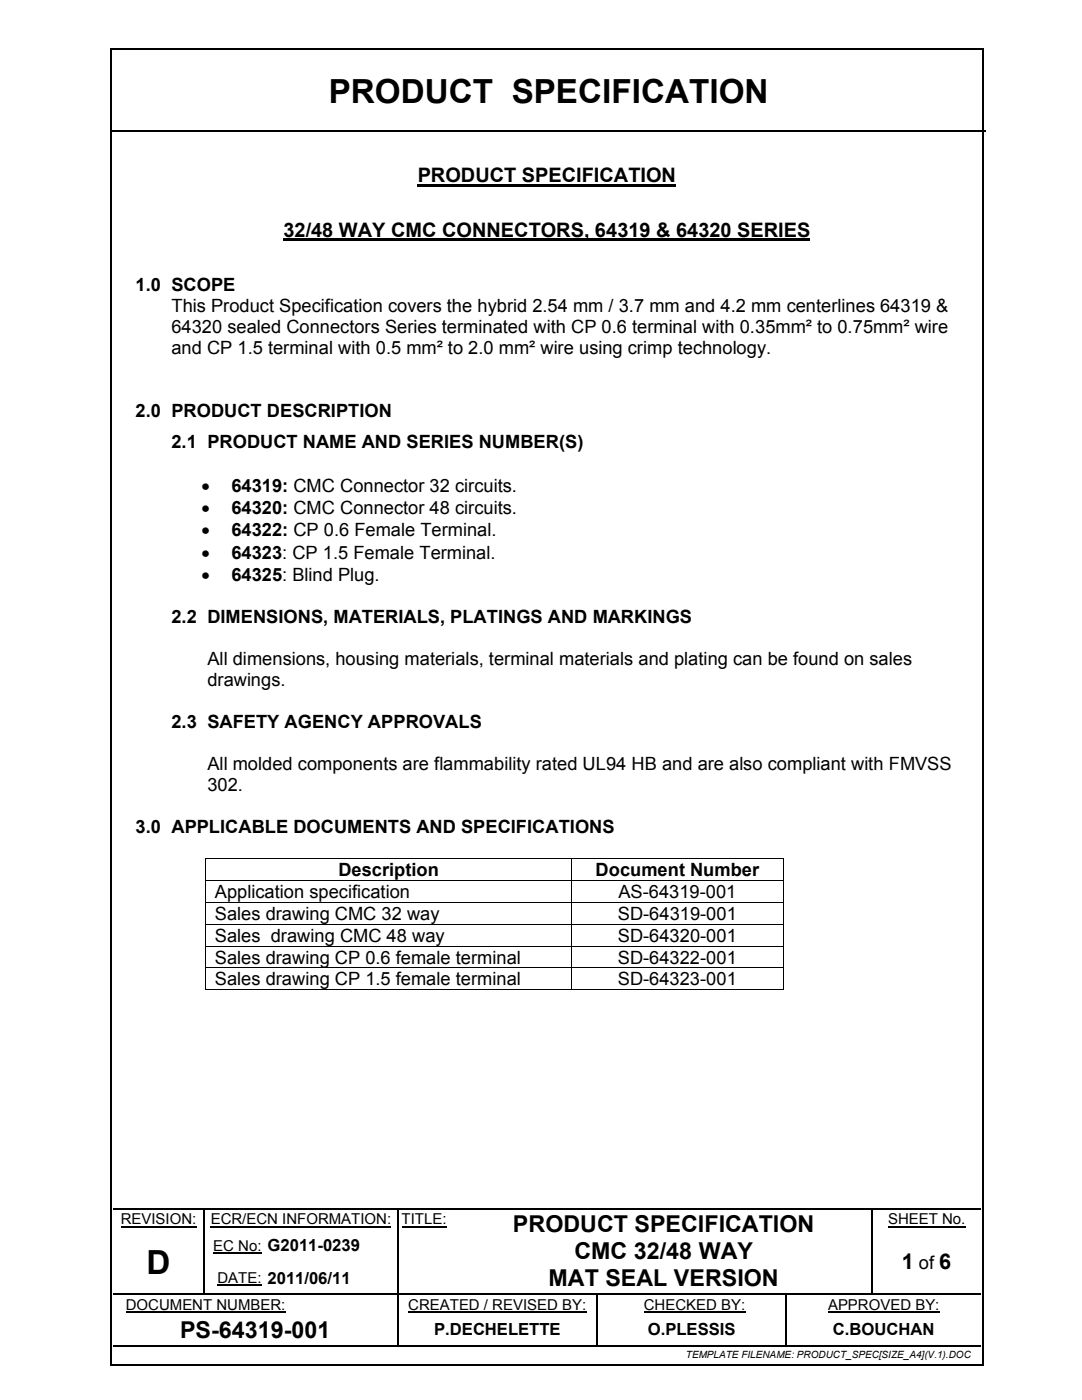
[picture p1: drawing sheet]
<svg xmlns="http://www.w3.org/2000/svg" width="216mm" height="279mm" viewBox="0 0 216 279" stroke-linecap="round" stroke-linejoin="round" font-family="sans-serif">
<defs><g id="words">
<g font-size="6.6">
<text x="65.6" y="20.5">PRODUCT SPECIFICATION</text>
<text x="29.2" y="254.2">D</text>
</g>
<g font-size="4.6">
<text x="102.4" y="245.9">PRODUCT SPECIFICATION</text>
<text x="114.6" y="251.3">CMC 32/48 WAY</text>
<text x="109.5" y="256.6">MAT SEAL VERSION</text>
<text x="35.9" y="267">PS-64319-001</text>
</g>
<g font-size="4.3">
<text x="180" y="253.3">1</text>
<text x="187.4" y="253.3">6</text>
</g>
<g font-size="4">
<text x="83.4" y="36.4">PRODUCT SPECIFICATION</text>
<text x="56.6" y="47.2">32/48 WAY CMC CONNECTORS, 64319 &amp; 64320 SERIES</text>
</g>
<g font-size="3.6">
<text x="27.1" y="58">1.0 SCOPE</text>
<text x="34.2" y="62.2">This Product Specification covers the hybrid 2.54 mm / 3.7 mm and 4.2 mm centerlines 64319 &amp;</text>
<text x="34.2" y="66.4">64320 sealed Connectors Series terminated with CP 0.6 terminal with 0.35mm² to 0.75mm² wire</text>
<text x="34.2" y="70.6">and CP 1.5 terminal with 0.5 mm² to 2.0 mm² wire using crimp technology.</text>
<text x="27.1" y="83.2">2.0 PRODUCT DESCRIPTION</text>
<text x="34.2" y="89.5">2.1 PRODUCT NAME AND SERIES NUMBER(S)</text>
<text x="40.2" y="98.1">•</text>
<text x="46.2" y="98.1">64319: CMC Connector 32 circuits.</text>
<text x="40.2" y="102.6">•</text>
<text x="40.2" y="107">•</text>
<text x="46.2" y="102.6">64320: CMC Connector 48 circuits.</text>
<text x="46.2" y="107">64322: CP 0.6 Female Terminal.</text>
<text x="40.2" y="111.5">•</text>
<text x="46.2" y="111.5">64323: CP 1.5 Female Terminal.</text>
<text x="40.2" y="115.9">•</text>
<text x="46.2" y="115.9">64325: Blind Plug.</text>
<text x="34.2" y="124.3">2.2 DIMENSIONS, MATERIALS, PLATINGS AND MARKINGS</text>
<text x="41.4" y="132.7">All dimensions, housing materials, terminal materials and plating can be found on sales</text>
<text x="41.4" y="136.9">drawings.</text>
<text x="34.2" y="145.3">2.3 SAFETY AGENCY APPROVALS</text>
<text x="41.4" y="153.7">All molded components are flammability rated UL94 HB and are also compliant with FMVSS</text>
<text x="41.4" y="157.9">302.</text>
<text x="27.1" y="166.3">3.0 APPLICABLE DOCUMENTS AND SPECIFICATIONS</text>
<text x="42.9" y="179.2">Application specification</text>
<text x="67.5" y="174.8">Description</text>
<text x="118.9" y="174.8">Document Number</text>
<text x="123.4" y="179.2">AS-64319-001</text>
<text x="42.9" y="183.6">Sales drawing CMC 32 way</text>
<text x="123.3" y="183.6">SD-64319-001</text>
<text x="42.9" y="187.9">Sales drawing CMC 48 way</text>
<text x="123.3" y="187.9">SD-64320-001</text>
<text x="42.9" y="192.3">Sales drawing CP 0.6 female terminal</text>
<text x="42.9" y="196.7">Sales drawing CP 1.5 female terminal</text>
<text x="123.3" y="192.3">SD-64322-001</text>
<text x="123.3" y="196.7">SD-64323-001</text>
<text x="183.4" y="253.3">of</text>
</g>
<g font-size="3.3">
<text x="86.6" y="266.4">P.DECHELETTE</text>
<text x="129.3" y="266.4">O.PLESSIS</text>
<text x="166.2" y="266.4">C.BOUCHAN</text>
</g>
<g font-size="3">
<text x="24.1" y="244.4">REVISION:</text>
<text x="42.1" y="244.4">ECR/ECN INFORMATION:</text>
<text x="80.1" y="244.4">TITLE:</text>
<text x="177.2" y="244.4">SHEET No.</text>
<text x="42.6" y="249.6">EC No: G2011-0239</text>
<text x="43.4" y="256.1">DATE: 2011/06/11</text>
<text x="25.1" y="261.3">DOCUMENT NUMBER:</text>
<text x="81.5" y="261.3">CREATED / REVISED BY:</text>
<text x="128.5" y="261.3">CHECKED BY:</text>
<text x="165.2" y="261.3">APPROVED BY:</text>
</g>
<text font-size="2" x="136.9" y="271">TEMPLATE FILENAME: PRODUCT_SPEC[SIZE_A4](V.1).DOC</text>
</g></defs>
<path d="M22 26.2h174.7M22.6 241.2h18M40.9 241.2h38.4M79.6 241.2h11.2M91.1 241.2h82.8M174.3 241.2h21.4M22.6 268.6h56.7M79.4 262.6v5.8M79.6 268.6h39.3M119.1 262.6v5.8M119.3 268.6h37.5M157.1 268.6h38.6" fill="none" stroke="#000" stroke-width=".32"/>
<path d="M24.1 244.8h15.1M42.1 244.8h36M42.6 250h9.6M80.1 244.8h9M177.2 244.8h15.4M25.1 261.8h31.9M81.5 261.8h35.5M128.5 261.8h20.2M165.2 261.8h22.3" fill="none" stroke="#000" stroke-width=".21"/>
<g fill="#000">
<path d="M40.6 241.4h.3v.2h-.3zM40.6 241h.3v.4h-.3zM40.6 245.1h.3v.9h-.3zM40.6 251.6h.3v.9h-.3zM40.6 258.1h.3v.2h-.3zM52.2 258.1h.2v.2h-.2zM79.3 241.4h.2v.2h-.2zM79.3 241h.3v.4h-.3zM79.3 245.1h.2v.9h-.2zM79.3 251.6h.2v.9h-.2zM79.3 258.1h.2v.5h-.2zM90.8 241h.3v.4h-.3z"/>
<path d="M90.8 258.1h.2v.2h-.2zM119 258.3h.2v.3h-.2zM119 258.1h.2v.2h-.2zM156.8 258.3h.3v.3h-.3zM156.8 258.1h.3v.2h-.3zM173.9 241.4h.3v.2h-.3zM173.9 241h.4v.4h-.4zM173.9 245.1h.3v.9h-.3zM173.9 251.6h.3v.9h-.3zM173.9 258.1h.3v.2h-.3zM79.3 262.1h.3v.5h-.3zM79.3 268.4h.3v.3h-.3z"/>
<path d="M118.9 262.1h.4v.5h-.4zM118.9 268.4h.4v.3h-.4zM156.8 262.1h.3v.5h-.3zM156.8 268.4h.3v.3h-.3z"/>
</g>
<g fill="none" stroke="#000" stroke-width=".25">
<path d="M22.6 258.2h18M40.7 241.6v3.5M40.7 246v5.6M40.7 252.5v5.6M40.9 258.2h11.3M52.4 258.2h26.9M79.5 258.2h11.3M91 258.2h28M119.2 258.2h37.6M156.9 258.6v3.5M157.1 258.2h16.8M174.1 241.6v3.5"/>
<path d="M174.1 246v5.6M174.1 252.5v5.6M174.2 258.2h21.5M156.9 262.6v5.8"/>
</g>
<path d="M43.4 256.5h8.8M79.4 241.6v3.5M79.4 246v5.6M79.4 252.5v5.6M79.4 258.6v3.5M119.1 258.6v3.5" fill="none" stroke="#000" stroke-width=".23"/>
<path d="M27.1 11.5h17.7v13.3h-17.7z" fill-rule="evenodd" fill="#fff"/>
<path d="M83.4 37h51.5" fill="none" stroke="#000" stroke-width=".4"/>
<path d="M56.6 47.9h105.1" fill="none" stroke="#000" stroke-width=".42"/>
<g fill="#000">
<path d="M21.9 9.7h.4v.3h-.4zM196 9.7h.3v.3h-.3zM41 171.3h.2v.1h-.2zM41 175.6h.2v.2h-.2zM114 171.3h.1v.1h-.1zM114 175.6h.1v.2h-.1zM156.3 171.3h.1v.1h-.1zM156.3 175.6h.1v.2h-.1zM41 180h.2v.1h-.2zM41 184.3h.2v.2h-.2zM41 188.7h.2v.2h-.2zM41 193.1h.2v.2h-.2z"/>
<path d="M41 197.4h.2v.2h-.2zM114 180h.1v.1h-.1zM114 184.3h.1v.2h-.1zM114 188.7h.1v.2h-.1zM114 193.1h.1v.2h-.1zM114 197.4h.1v.2h-.1zM156.3 180h.1v.1h-.1zM156.3 184.3h.1v.2h-.1zM156.3 188.7h.1v.2h-.1zM156.3 193.1h.1v.2h-.1zM156.3 197.4h.1v.2h-.1zM21.9 272.2h.4v.3h-.4z"/>
<path d="M196 272.2h.3v.3h-.3z"/>
</g>
<g fill="none" stroke="#000" stroke-width=".2">
<path d="M41.1 171.4v4.2M41.1 175.8v4.2M41.2 171.3h72.8M41.2 175.7h72.8M114 171.4v4.2M114 175.8v4.2M114.1 171.3h42.2M114.1 175.7h42.2M156.3 171.4v4.2M156.3 175.8v4.2M41.1 180.1v4.2M41.1 184.5v4.2"/>
<path d="M41.1 188.9v4.2M41.1 193.3v4.1M41.2 180.1h72.8M41.2 184.4h72.8M41.2 188.8h72.8M41.2 193.2h72.8M41.2 197.5h72.8M114 180.1v4.2M114 184.5v4.2M114 188.9v4.2M114 193.3v4.1M114.1 180.1h42.2"/>
<path d="M114.1 184.4h42.2M114.1 188.8h42.2M114.1 193.2h42.2M114.1 197.5h42.2M156.3 180.1v4.2M156.3 184.5v4.2M156.3 188.9v4.2M156.3 193.3v4.1"/>
</g>
<path d="M22.1 10v262.2M22.3 9.9h173.7M196.2 10v262.2M22.3 272.3h173.7" fill="none" stroke="#000" stroke-width=".32"/>
<use href="#words"/>
</svg>
